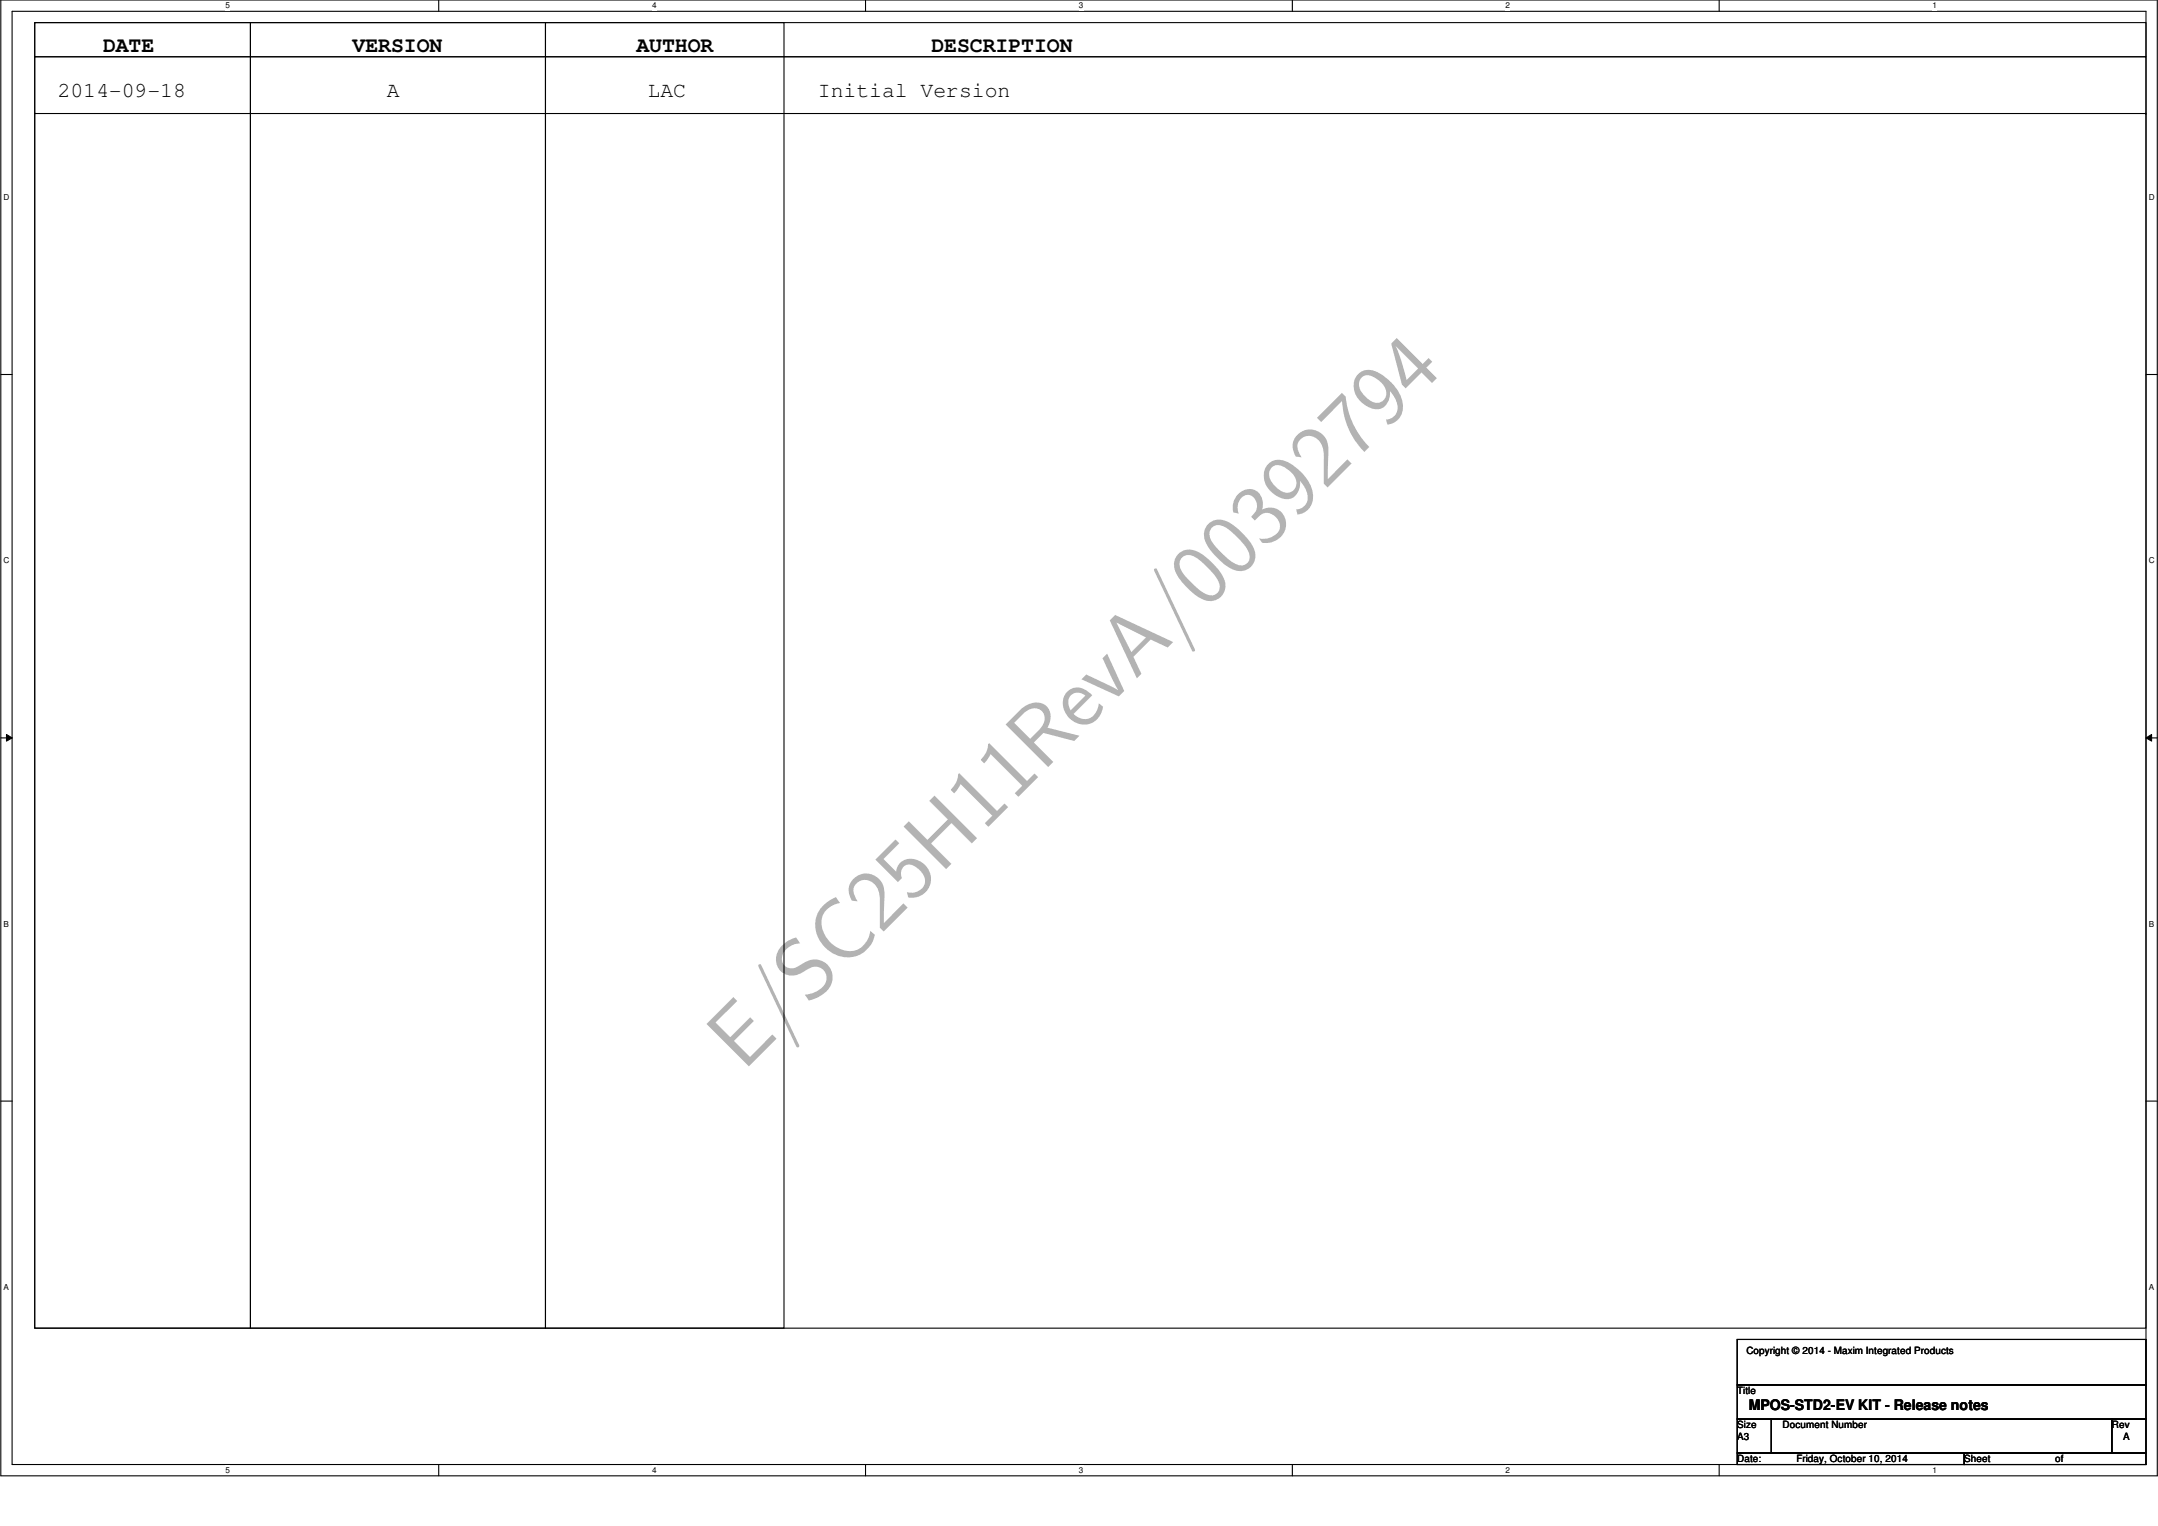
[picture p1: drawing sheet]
<svg xmlns="http://www.w3.org/2000/svg" width="420mm" height="297mm" viewBox="0 0 420 297" stroke-linecap="round" stroke-linejoin="round" font-family="sans-serif">
<defs><g id="words">
<text font-size="16.9" fill="#b3b3b3" x="144.7" y="208.6" transform="rotate(-45 144.7 208.6)">E/SC25H11RevA/00392794</text>
<g font-size="4.2">
<text x="20.1" y="10.1">DATE</text>
<text x="68.7" y="10.1">VERSION</text>
<text x="123.9" y="10.1">AUTHOR</text>
<text x="181.3" y="10.1">DESCRIPTION</text>
<text x="11.2" y="18.8">2014-09-18</text>
<text x="75.3" y="18.8">A</text>
<text x="126.1" y="18.8">LAC</text>
<text x="159.2" y="18.8">Initial Version</text>
</g>
<text font-size="2.8" x="340.5" y="274.4">MPOS-STD2-EV KIT - Release notes</text>
<g font-size="1.9">
<text x="340" y="263.7">Copyright © 2014 - Maxim Integrated Products</text>
<text x="338.2" y="271.4">Title</text>
<text x="338.2" y="278">Size</text>
<text x="338.2" y="280.2">A3</text>
<text x="347.1" y="278">Document Number</text>
<text x="411.2" y="278">Rev</text>
<text x="413.4" y="280.2">A</text>
<text x="338.2" y="284.6">Date:</text>
<text x="349.7" y="284.6">Friday, October 10, 2014</text>
<text x="382.4" y="284.6">Sheet</text>
<text x="400.1" y="284.6">of</text>
</g>
<g font-size="1.6">
<text x="43.9" y="1.7">5</text>
<text x="126.9" y="1.7">4</text>
<text x="210" y="1.7">3</text>
<text x="293.1" y="1.7">2</text>
<text x="376.2" y="1.7">1</text>
<text x=".7" y="39">D</text>
<text x="418.4" y="39">D</text>
<text x=".7" y="109.7">C</text>
<text x="418.4" y="109.7">C</text>
<text x=".7" y="180.4">B</text>
<text x="418.4" y="180.4">B</text>
<text x=".7" y="251.1">A</text>
<text x="418.4" y="251.1">A</text>
<text x="43.9" y="286.7">5</text>
<text x="126.9" y="286.7">4</text>
<text x="210" y="286.7">3</text>
<text x="293.1" y="286.7">2</text>
<text x="376.2" y="286.7">1</text>
</g>
</g></defs>
<path d="M.2 0h419.8v287.3h-419.8zM2.4 2.2h415.4v282.9h-415.4z" fill="none" stroke="#000" stroke-width=".21"/>
<g fill="#fff">
<path d="M43.9 .2h.9v1.8h-.9z"/>
<path d="M43.9 285.3h.9v1.8h-.9z"/>
</g>
<path d="M85.4 0v2.2M85.4 285.1v2.2" fill="none" stroke="#000" stroke-width=".21"/>
<g fill="#fff">
<path d="M126.9 .2h.9v1.8h-.9z"/>
<path d="M126.9 285.3h.9v1.8h-.9z"/>
</g>
<path d="M168.5 0v2.2M168.5 285.1v2.2" fill="none" stroke="#000" stroke-width=".21"/>
<g fill="#fff">
<path d="M210 .2h.9v1.8h-.9z"/>
<path d="M210 285.3h.9v1.8h-.9z"/>
</g>
<path d="M251.6 0v2.2M251.6 285.1v2.2" fill="none" stroke="#000" stroke-width=".21"/>
<g fill="#fff">
<path d="M293.1 .2h.9v1.8h-.9z"/>
<path d="M293.1 285.3h.9v1.8h-.9z"/>
</g>
<path d="M334.7 0v2.2M334.7 285.1v2.2" fill="none" stroke="#000" stroke-width=".21"/>
<g fill="#fff">
<path d="M376.2 .2h.9v1.8h-.9z"/>
<path d="M376.2 285.3h.9v1.8h-.9z"/>
<path d="M.7 37.5h1.2v1.8h-1.2z"/>
<path d="M418.4 37.5h1.1v1.8h-1.1z"/>
<path d="M.7 108.2h1.2v1.8h-1.2z"/>
<path d="M418.4 108.2h1.1v1.8h-1.1z"/>
</g>
<path d="M.2 72.9h2.2M417.8 72.9h2.2" fill="none" stroke="#000" stroke-width=".21"/>
<g fill="#fff">
<path d="M.7 179h1.1v1.8h-1.1z"/>
<path d="M418.4 179h1v1.8h-1z"/>
</g>
<path d="M.2 143.6h2.2M417.8 143.6h2.2" fill="none" stroke="#000" stroke-width=".21"/>
<path d="M1.3 143l1.1 .6-1.1 .7zM417.8 143.6l1.1-.6v1.3z" fill="#000"/>
<path d="M1.3 143l1.1 .6-1.1 .7zM417.8 143.6l1.1-.6v1.3z" fill="none" stroke="#000" stroke-width=".19"/>
<g fill="#fff">
<path d="M.7 249.7h1.1v1.8h-1.1z"/>
<path d="M418.4 249.7h1v1.8h-1z"/>
</g>
<g fill="none" stroke="#000" stroke-width=".21">
<path d="M6.8 4.4h411v6.6h-411zM6.8 11h411v247.5h-411zM6.8 4.4h42v254.1h-42zM48.8 4.4h57.4v254.1h-57.4zM106.2 4.4h46.4v254.1h-46.4zM6.8 22.1h411M417.8 22.1h.1M.2 214.3h2.2M417.8 214.3h2.2M338.2 260.7h79.6v8.9h-79.6zM338.2 269.6h79.6v6.6h-79.6zM338.2 276.2h6.7v6.6h-6.7z"/>
<path d="M344.9 276.2h66.3v6.6h-66.3zM411.2 276.2h6.6v6.6h-6.6zM338.2 282.8h44.2v2.3h-44.2zM382.4 282.8h35.4v2.3h-35.4z"/>
</g>
<use href="#words"/>
</svg>
